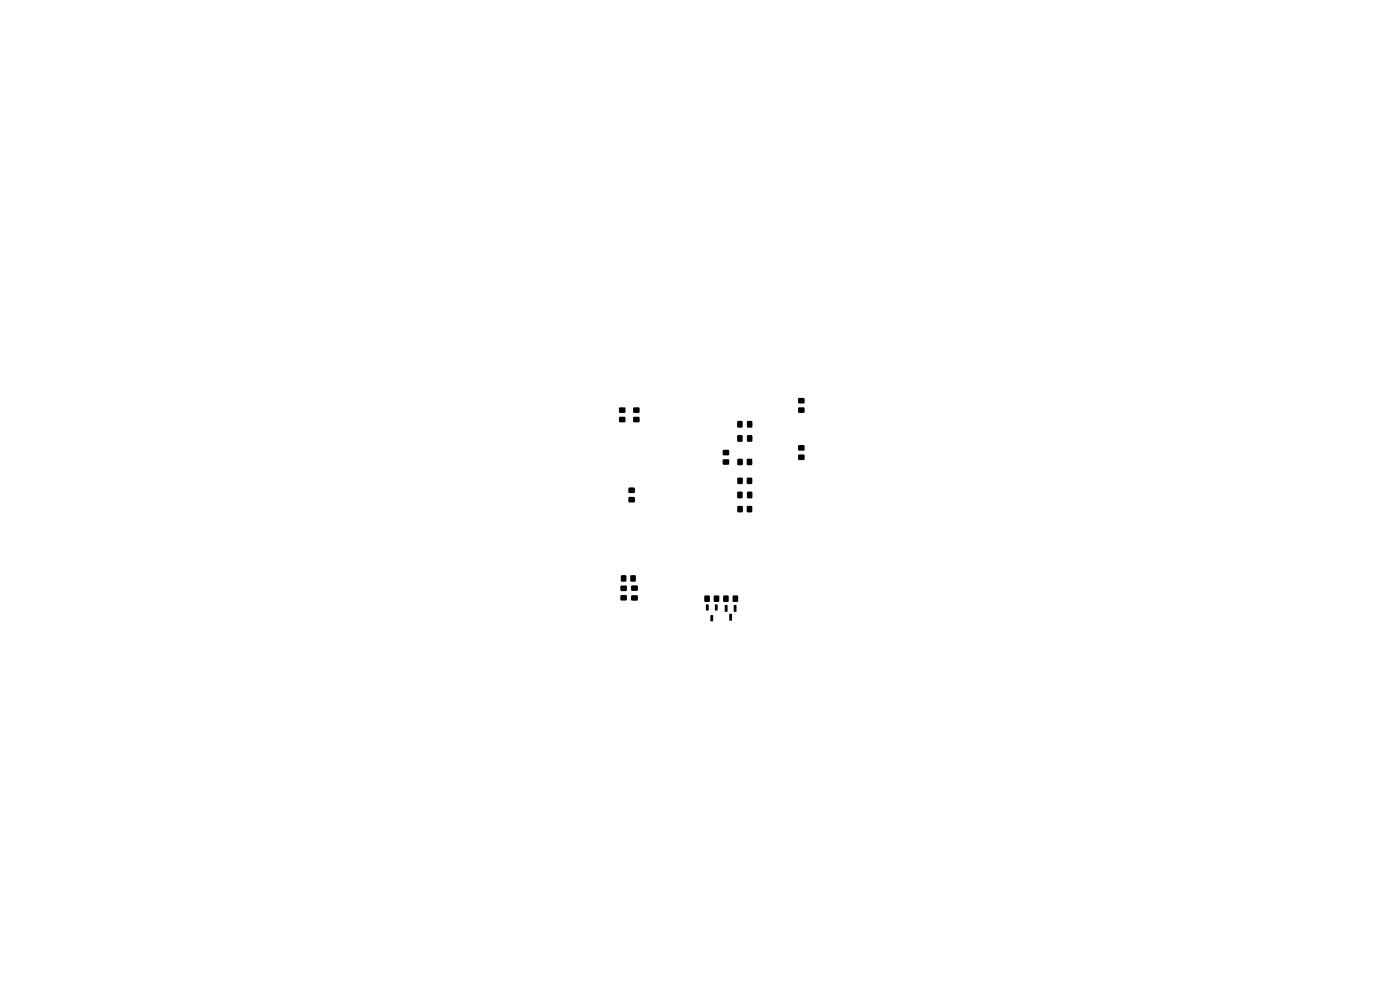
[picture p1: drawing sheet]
<svg xmlns="http://www.w3.org/2000/svg" width="297mm" height="210mm" viewBox="0 0 297 210" stroke-linecap="round" stroke-linejoin="round" font-family="sans-serif">
<g fill="#000">
<path d="M131.4 86.5h1.2v1h-1.2zM131.4 88.5h1.2v1h-1.2zM134.4 86.5h1.2v1h-1.2zM134.4 88.5h1.2v1h-1.2zM153.4 95.5h1.2v1h-1.2zM153.4 97.5h1.2v1h-1.2zM156.4 92.3h1.1v1.4h-1.1zM156.4 89.3h1.1v1.4h-1.1zM156.5 97.4h1v1.2h-1zM158.5 97.4h1v1.2h-1zM158.5 92.3h1.1v1.4h-1.1zM158.5 89.3h1.1v1.4h-1.1z"/>
<path d="M169.4 96.5h1.2v1h-1.2zM169.4 94.5h1.2v1h-1.2zM169.4 86.5h1.2v1h-1.2zM169.4 84.5h1.2v1h-1.2zM133.4 105.5h1.2v1h-1.2zM133.4 103.5h1.2v1h-1.2zM156.5 101.4h1v1.2h-1zM156.4 104.3h1.1v1.4h-1.1zM156.5 107.4h1v1.2h-1zM158.5 101.4h1v1.2h-1zM158.5 107.4h1v1.2h-1zM158.5 104.3h1.1v1.4h-1.1z"/>
<path d="M131.7 124.3h1.2v1h-1.2zM131.7 126.3h1.2v1h-1.2zM131.8 122.1h1v1.2h-1zM133.9 126.3h1.4v1.1h-1.4zM133.9 124.2h1.4v1.1h-1.4zM133.8 122.1h1v1.2h-1zM149.8 128.2l.5 .1v1.2l-.5-.1zM149.5 126.4h1v1.2h-1zM150.7 130.5l.6 .1-.1 1.2-.5-.1zM151.7 128.2l.5 .1v1.2l-.5-.1zM151.5 126.4h1v1.2h-1zM153.5 126.4h1v1.2h-1z"/>
<path d="M153.8 128.4h.5v1.4l-.5-.1zM154.7 130.2l.6 .1-.1 1.4-.5-.1zM155.5 126.4h1v1.2h-1zM155.7 128.4h.5v1.4l-.5-.1z"/>
</g>
</svg>
